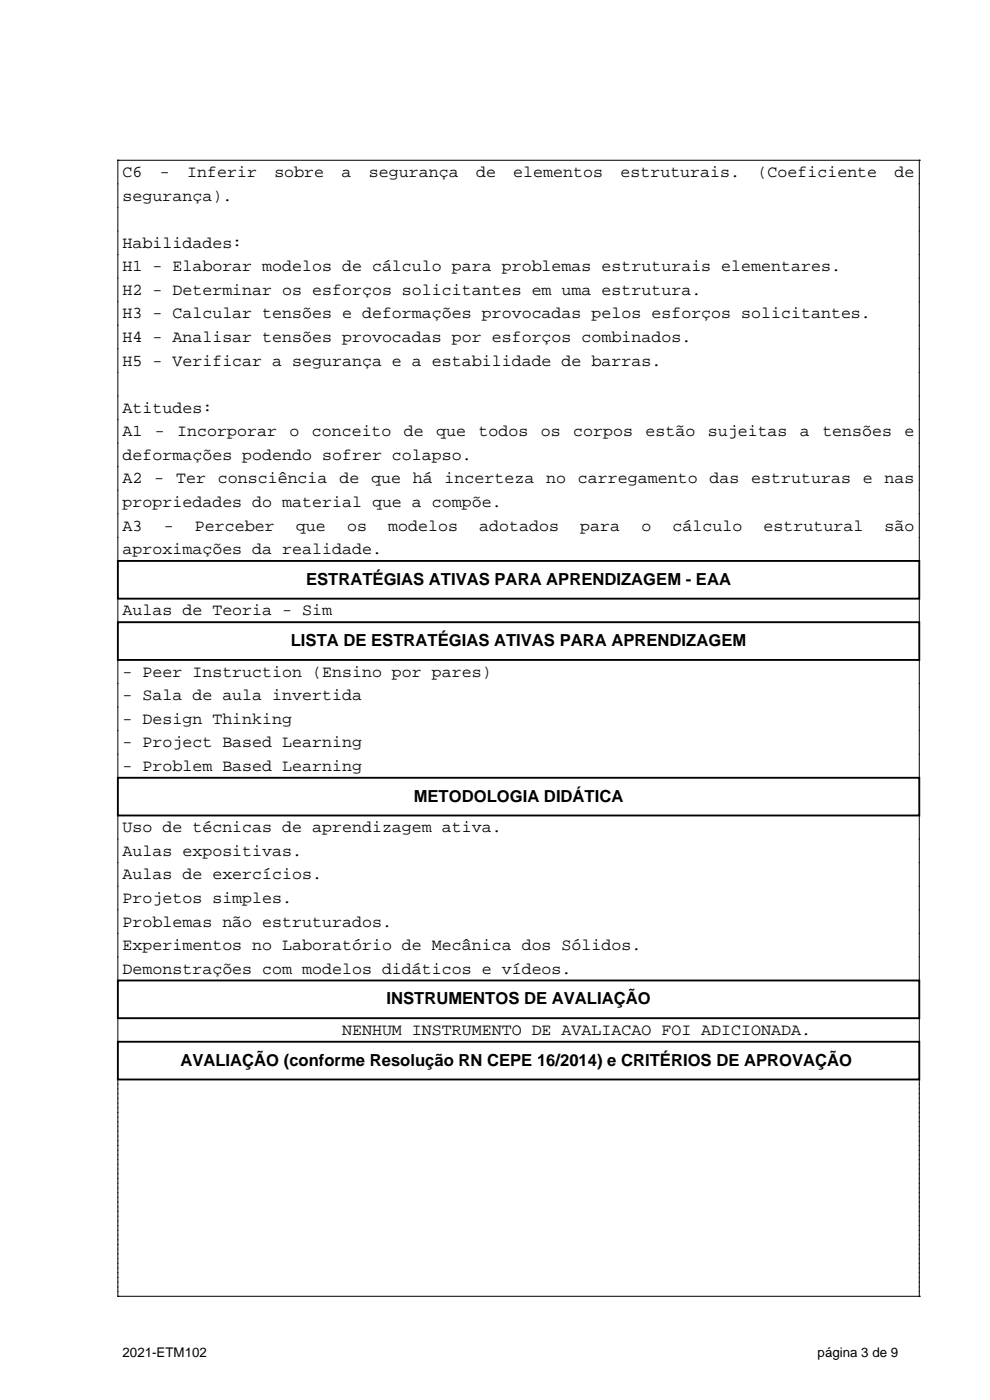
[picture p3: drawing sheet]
<svg xmlns="http://www.w3.org/2000/svg" width="210mm" height="297mm" viewBox="0 0 210 297" stroke-linecap="round" stroke-linejoin="round" font-family="sans-serif">
<defs><g id="words">
<g font-size="3.5">
<text x="26" y="37.6">C6</text>
<text x="33.9" y="37.6">-</text>
<text x="39.7" y="37.6">Inferir</text>
<text x="58.2" y="37.6">sobre</text>
<text x="72.5" y="37.6">a</text>
<text x="78.2" y="37.6">segurança</text>
<text x="101" y="37.6">de</text>
<text x="108.9" y="37.6">elementos</text>
<text x="131.6" y="37.6">estruturais.</text>
<text x="160.7" y="37.6">(Coeficiente</text>
<text x="189.8" y="37.6">de</text>
<text x="26" y="42.6">segurança).</text>
<text x="26" y="52.6">Habilidades:</text>
<text x="26" y="57.6">H1 - Elaborar modelos de cálculo para problemas estruturais elementares.</text>
<text x="26" y="62.6">H2 - Determinar os esforços solicitantes em uma estrutura.</text>
<text x="26" y="67.6">H3 - Calcular tensões e deformações provocadas pelos esforços solicitantes.</text>
<text x="26" y="72.6">H4 - Analisar tensões provocadas por esforços combinados.</text>
<text x="26" y="77.6">H5 - Verificar a segurança e a estabilidade de barras.</text>
<text x="26" y="87.6">Atitudes:</text>
<text x="26" y="92.6">A1</text>
<text x="32.9" y="92.6">-</text>
<text x="37.6" y="92.6">Incorporar</text>
<text x="61.4" y="92.6">o</text>
<text x="66.1" y="92.6">conceito</text>
<text x="85.7" y="92.6">de</text>
<text x="92.6" y="92.6">que</text>
<text x="101.5" y="92.6">todos</text>
<text x="114.7" y="92.6">os</text>
<text x="121.6" y="92.6">corpos</text>
<text x="136.9" y="92.6">estão</text>
<text x="150.1" y="92.6">sujeitas</text>
<text x="169.7" y="92.6">a</text>
<text x="174.4" y="92.6">tensões</text>
<text x="191.9" y="92.6">e</text>
<text x="26" y="97.6">deformações podendo sofrer colapso.</text>
<text x="26" y="102.6">A2</text>
<text x="26" y="107.6">propriedades do material que a compõe.</text>
<text x="32.7" y="102.6">-</text>
<text x="37.4" y="102.6">Ter</text>
<text x="46.2" y="102.6">consciência</text>
<text x="72" y="102.6">de</text>
<text x="78.7" y="102.6">que</text>
<text x="87.6" y="102.6">há</text>
<text x="94.3" y="102.6">incerteza</text>
<text x="115.9" y="102.6">no</text>
<text x="122.6" y="102.6">carregamento</text>
<text x="150.5" y="102.6">das</text>
<text x="159.4" y="102.6">estruturas</text>
<text x="183" y="102.6">e</text>
<text x="187.7" y="102.6">nas</text>
<text x="26" y="112.6">A3</text>
<text x="34.7" y="112.6">-</text>
<text x="41.3" y="112.6">Perceber</text>
<text x="62.8" y="112.6">que</text>
<text x="73.6" y="112.6">os</text>
<text x="82.4" y="112.6">modelos</text>
<text x="101.7" y="112.6">adotados</text>
<text x="123.1" y="112.6">para</text>
<text x="136.1" y="112.6">o</text>
<text x="142.7" y="112.6">cálculo</text>
<text x="162" y="112.6">estrutural</text>
<text x="187.6" y="112.6">são</text>
<text x="26" y="117.6">aproximações da realidade.</text>
<text x="64.9" y="124.1">ESTRATÉGIAS ATIVAS PARA APRENDIZAGEM - EAA</text>
<text x="26" y="130.6">Aulas de Teoria - Sim</text>
<text x="61.7" y="137.1">LISTA DE ESTRATÉGIAS ATIVAS PARA APRENDIZAGEM</text>
<text x="26" y="143.6">- Peer Instruction (Ensino por pares)</text>
<text x="26" y="148.6">- Sala de aula invertida</text>
<text x="26" y="153.6">- Design Thinking</text>
<text x="26" y="158.6">- Project Based Learning</text>
<text x="26" y="163.6">- Problem Based Learning</text>
<text x="87.8" y="170.1">METODOLOGIA DIDÁTICA</text>
<text x="26" y="176.6">Uso de técnicas de aprendizagem ativa.</text>
<text x="26" y="181.6">Aulas expositivas.</text>
<text x="26" y="186.6">Aulas de exercícios.</text>
<text x="26" y="191.6">Projetos simples.</text>
<text x="26" y="196.6">Problemas não estruturados.</text>
<text x="26" y="201.6">Experimentos no Laboratório de Mecânica dos Sólidos.</text>
<text x="26" y="206.6">Demonstrações com modelos didáticos e vídeos.</text>
<text x="82" y="213.1">INSTRUMENTOS DE AVALIAÇÃO</text>
<text x="72.6" y="219.6">NENHUM INSTRUMENTO DE AVALIACAO FOI ADICIONADA.</text>
<text x="38.3" y="226.1">AVALIAÇÃO (conforme Resolução RN CEPE 16/2014) e CRITÉRIOS DE APROVAÇÃO</text>
</g>
<g font-size="2.8">
<text x="26" y="287.8">2021-ETM102</text>
<text x="173.4" y="287.8">página 3 de 9</text>
</g>
</g></defs>
<g fill="none" stroke="#000" stroke-width=".21">
<path d="M25 34h.1M25 34h170M25 34v85M195 34h.1M195 34v85M25 127v5M25 140v25M195 127v5M195 140v25M25 173v35M195 173v35M25 216v5"/>
<path d="M195 216v5M25 229v46M195 229v46M25 275h.1M25 275h170M195 275h.1"/>
</g>
<path d="M25 119h170v8h-170zM25 132h170v8h-170zM25 165h170v8h-170zM25 208h170v8h-170zM25 221h170v8h-170z" fill="none" stroke="#000" stroke-width=".4"/>
<use href="#words"/>
</svg>
